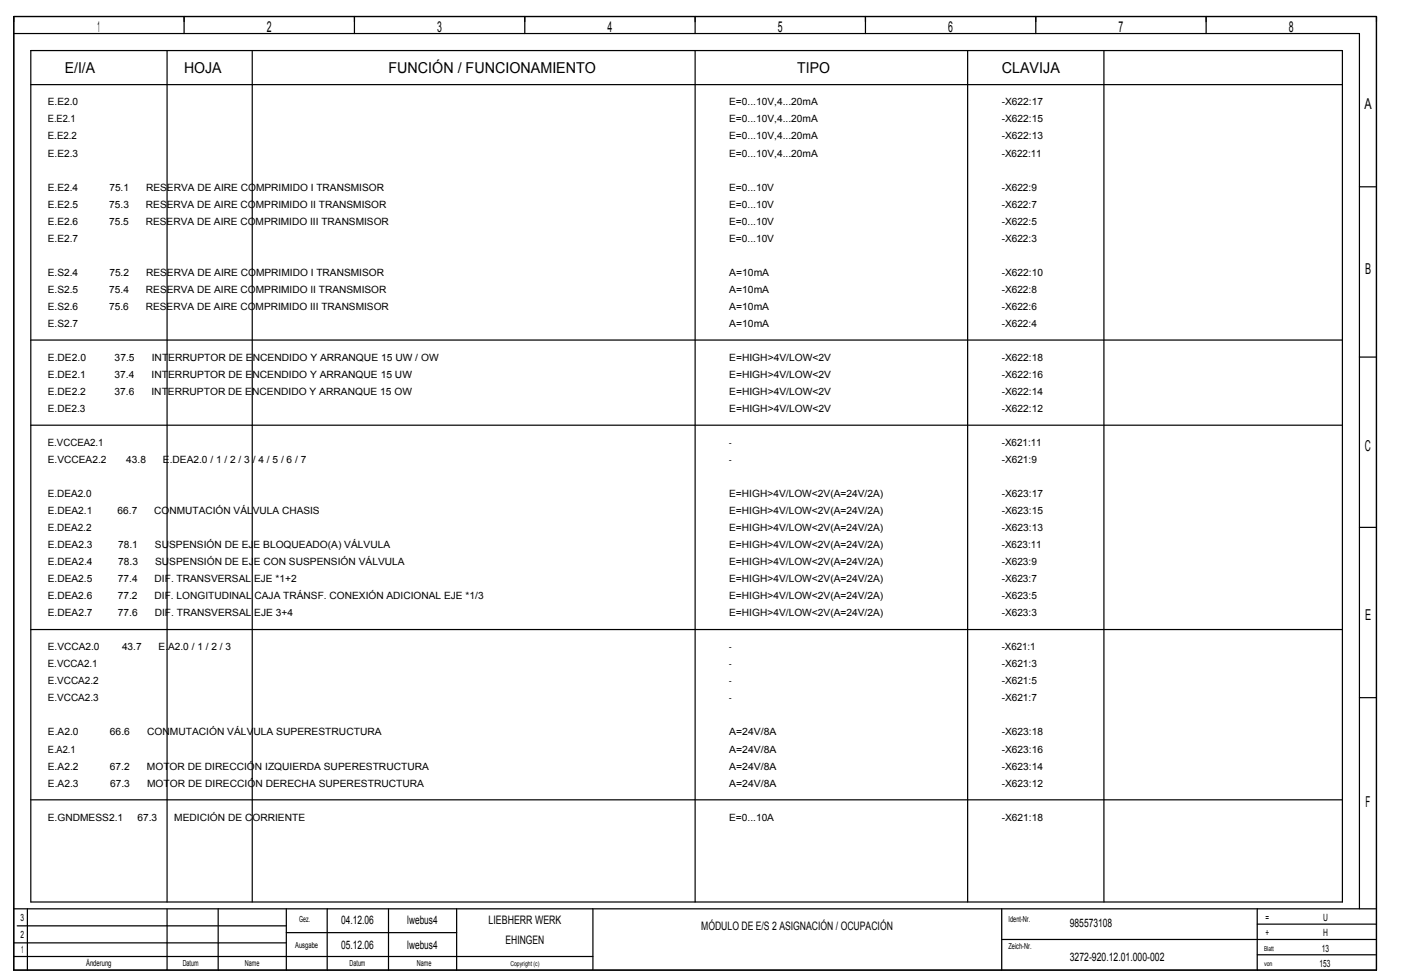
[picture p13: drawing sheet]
<svg xmlns="http://www.w3.org/2000/svg" width="408mm" height="284mm" viewBox="0 0 408 284" stroke-linecap="round" stroke-linejoin="round" font-family="sans-serif">
<defs><g id="words">
<g font-size="4.4">
<text x="28.4" y="9.3">1</text>
<text x="77.5" y="9.3">2</text>
<text x="127.1" y="9.3">3</text>
<text x="176.5" y="9.3">4</text>
<text x="226.1" y="9.3">5</text>
<text x="275.5" y="9.3">6</text>
<text x="325.1" y="9.3">7</text>
<text x="374.6" y="9.3">8</text>
<text x="18.9" y="21.2">E/I/A</text>
<text x="53.5" y="21.2">HOJA</text>
<text x="112.9" y="21.2">FUNCIÓN / FUNCIONAMIENTO</text>
<text x="231.7" y="21.2">TIPO</text>
<text x="291.1" y="21.2">CLAVIJA</text>
<text x="396.5" y="31.6">A</text>
<text x="396.7" y="79.6">B</text>
<text x="396.6" y="131.1">C</text>
<text x="396.7" y="180.1">E</text>
<text x="396.8" y="234.5">F</text>
</g>
<g font-size="3.4">
<text x="99.2" y="268.5">04.12.06</text>
<text x="118.4" y="268.5">lwebus4</text>
<text x="142" y="268.5">LIEBHERR WERK</text>
<text x="310.9" y="269.5">985573108</text>
<text x="99.2" y="275.9">05.12.06</text>
<text x="118.4" y="275.9">lwebus4</text>
<text x="146.9" y="274.4">EHINGEN</text>
<text x="203.8" y="270.4">MÓDULO DE E/S 2 ASIGNACIÓN / OCUPACIÓN</text>
<text x="310.9" y="279.4">3272­920.12.01.000­002</text>
</g>
<g font-size="2.9">
<text x="13.9" y="30.6">E.E2.0</text>
<text x="13.9" y="35.6">E.E2.1</text>
<text x="211.9" y="30.6">E=0...10V,4...20mA</text>
<text x="211.9" y="35.6">E=0...10V,4...20mA</text>
<text x="291.1" y="30.6">­X622:17</text>
<text x="291.1" y="35.6">­X622:15</text>
<text x="13.9" y="40.5">E.E2.2</text>
<text x="211.9" y="40.5">E=0...10V,4...20mA</text>
<text x="291.1" y="40.5">­X622:13</text>
<text x="13.9" y="45.5">E.E2.3</text>
<text x="211.9" y="45.5">E=0...10V,4...20mA</text>
<text x="291.1" y="45.5">­X622:11</text>
<text x="13.9" y="55.4">E.E2.4</text>
<text x="31.8" y="55.4">75.1</text>
<text x="42.4" y="55.4">RESERVA DE AIRE COMPRIMIDO I TRANSMISOR</text>
<text x="211.9" y="55.4">E=0...10V</text>
<text x="291.1" y="55.4">­X622:9</text>
<text x="13.9" y="60.3">E.E2.5</text>
<text x="13.9" y="65.3">E.E2.6</text>
<text x="31.7" y="65.3">75.5</text>
<text x="31.8" y="60.3">75.3</text>
<text x="42.4" y="65.3">RESERVA DE AIRE COMPRIMIDO III TRANSMISOR</text>
<text x="42.4" y="60.3">RESERVA DE AIRE COMPRIMIDO II TRANSMISOR</text>
<text x="211.9" y="60.3">E=0...10V</text>
<text x="211.9" y="65.3">E=0...10V</text>
<text x="291.1" y="60.3">­X622:7</text>
<text x="291.1" y="65.3">­X622:5</text>
<text x="13.9" y="70.2">E.E2.7</text>
<text x="211.9" y="70.2">E=0...10V</text>
<text x="291.1" y="70.2">­X622:3</text>
<text x="13.9" y="80.1">E.S2.4</text>
<text x="31.8" y="80.1">75.2</text>
<text x="42.4" y="80.1">RESERVA DE AIRE COMPRIMIDO I TRANSMISOR</text>
<text x="211.9" y="80.1">A=10mA</text>
<text x="291.1" y="80.1">­X622:10</text>
<text x="13.9" y="85.1">E.S2.5</text>
<text x="31.8" y="85.1">75.4</text>
<text x="42.4" y="85.1">RESERVA DE AIRE COMPRIMIDO II TRANSMISOR</text>
<text x="211.9" y="85.1">A=10mA</text>
<text x="291.1" y="85.1">­X622:8</text>
<text x="13.9" y="90">E.S2.6</text>
<text x="13.9" y="95">E.S2.7</text>
<text x="31.7" y="90">75.6</text>
<text x="42.4" y="90">RESERVA DE AIRE COMPRIMIDO III TRANSMISOR</text>
<text x="211.9" y="90">A=10mA</text>
<text x="211.9" y="95">A=10mA</text>
<text x="291.1" y="90">­X622:6</text>
<text x="291.1" y="95">­X622:4</text>
<text x="13.9" y="104.9">E.DE2.0</text>
<text x="33.3" y="104.9">37.5</text>
<text x="44.1" y="104.9">INTERRUPTOR DE ENCENDIDO Y ARRANQUE 15 UW / OW</text>
<text x="211.9" y="104.9">E=HIGH&gt;4V/LOW&lt;2V</text>
<text x="291.1" y="104.9">­X622:18</text>
<text x="13.9" y="109.8">E.DE2.1</text>
<text x="33.3" y="109.8">37.4</text>
<text x="44.1" y="109.8">INTERRUPTOR DE ENCENDIDO Y ARRANQUE 15 UW</text>
<text x="211.9" y="109.8">E=HIGH&gt;4V/LOW&lt;2V</text>
<text x="291.1" y="109.8">­X622:16</text>
<text x="13.9" y="114.8">E.DE2.2</text>
<text x="13.9" y="119.7">E.DE2.3</text>
<text x="33.3" y="114.8">37.6</text>
<text x="44" y="114.8">INTERRUPTOR DE ENCENDIDO Y ARRANQUE 15 OW</text>
<text x="211.9" y="114.8">E=HIGH&gt;4V/LOW&lt;2V</text>
<text x="211.9" y="119.7">E=HIGH&gt;4V/LOW&lt;2V</text>
<text x="291.1" y="114.8">­X622:14</text>
<text x="291.1" y="119.7">­X622:12</text>
<text x="13.9" y="129.6">E.VCCEA2.1</text>
<text x="211.9" y="129.6">­</text>
<text x="291.1" y="129.6">­X621:11</text>
<text x="13.9" y="134.6">E.VCCEA2.2</text>
<text x="36.7" y="134.6">43.8</text>
<text x="47.4" y="134.6">E.DEA2.0 / 1 / 2 / 3 / 4 / 5 / 6 / 7</text>
<text x="211.9" y="134.6">­</text>
<text x="291.1" y="134.6">­X621:9</text>
<text x="13.9" y="144.5">E.DEA2.0</text>
<text x="13.9" y="149.4">E.DEA2.1</text>
<text x="34.2" y="149.4">66.7</text>
<text x="44.8" y="149.4">CONMUTACIÓN VÁLVULA CHASIS</text>
<text x="211.9" y="144.5">E=HIGH&gt;4V/LOW&lt;2V(A=24V/2A)</text>
<text x="211.9" y="149.4">E=HIGH&gt;4V/LOW&lt;2V(A=24V/2A)</text>
<text x="291.1" y="144.5">­X623:17</text>
<text x="291.1" y="149.4">­X623:15</text>
<text x="13.9" y="154.4">E.DEA2.2</text>
<text x="211.9" y="154.4">E=HIGH&gt;4V/LOW&lt;2V(A=24V/2A)</text>
<text x="291.1" y="154.4">­X623:13</text>
<text x="13.9" y="159.3">E.DEA2.3</text>
<text x="34.3" y="159.3">78.1</text>
<text x="45" y="159.3">SUSPENSIÓN DE EJE BLOQUEADO(A) VÁLVULA</text>
<text x="211.9" y="159.3">E=HIGH&gt;4V/LOW&lt;2V(A=24V/2A)</text>
<text x="291.1" y="159.3">­X623:11</text>
<text x="13.9" y="164.3">E.DEA2.4</text>
<text x="34.4" y="164.3">78.3</text>
<text x="45.1" y="164.3">SUSPENSIÓN DE EJE CON SUSPENSIÓN VÁLVULA</text>
<text x="211.9" y="164.3">E=HIGH&gt;4V/LOW&lt;2V(A=24V/2A)</text>
<text x="291.1" y="164.3">­X623:9</text>
<text x="13.9" y="169.2">E.DEA2.5</text>
<text x="34.3" y="169.2">77.4</text>
<text x="44.9" y="169.2">DIF. TRANSVERSAL EJE *1+2</text>
<text x="211.9" y="169.2">E=HIGH&gt;4V/LOW&lt;2V(A=24V/2A)</text>
<text x="291.1" y="169.2">­X623:7</text>
<text x="13.9" y="174.2">E.DEA2.6</text>
<text x="13.9" y="179.1">E.DEA2.7</text>
<text x="34.2" y="174.2">77.2</text>
<text x="34.3" y="179.1">77.6</text>
<text x="44.9" y="174.2">DIF. LONGITUDINAL CAJA TRÁNSF. CONEXIÓN ADICIONAL EJE *1/3</text>
<text x="45" y="179.1">DIF. TRANSVERSAL EJE 3+4</text>
<text x="211.9" y="174.2">E=HIGH&gt;4V/LOW&lt;2V(A=24V/2A)</text>
<text x="211.9" y="179.1">E=HIGH&gt;4V/LOW&lt;2V(A=24V/2A)</text>
<text x="291.1" y="174.2">­X623:5</text>
<text x="291.1" y="179.1">­X623:3</text>
<text x="13.9" y="189">E.VCCA2.0</text>
<text x="35.5" y="189">43.7</text>
<text x="46.1" y="189">E.A2.0 / 1 / 2 / 3</text>
<text x="211.9" y="189">­</text>
<text x="291.1" y="189">­X621:1</text>
<text x="13.9" y="194">E.VCCA2.1</text>
<text x="211.9" y="194">­</text>
<text x="291.1" y="194">­X621:3</text>
<text x="13.9" y="198.9">E.VCCA2.2</text>
<text x="13.9" y="203.9">E.VCCA2.3</text>
<text x="211.9" y="198.9">­</text>
<text x="211.9" y="203.9">­</text>
<text x="291.1" y="198.9">­X621:5</text>
<text x="291.1" y="203.9">­X621:7</text>
<text x="13.9" y="213.8">E.A2.0</text>
<text x="32" y="213.8">66.6</text>
<text x="42.7" y="213.8">CONMUTACIÓN VÁLVULA SUPERESTRUCTURA</text>
<text x="211.9" y="213.8">A=24V/8A</text>
<text x="291.1" y="213.8">­X623:18</text>
<text x="13.9" y="218.7">E.A2.1</text>
<text x="211.9" y="218.7">A=24V/8A</text>
<text x="291.1" y="218.7">­X623:16</text>
<text x="13.9" y="223.7">E.A2.2</text>
<text x="31.9" y="223.7">67.2</text>
<text x="42.7" y="223.7">MOTOR DE DIRECCIÓN IZQUIERDA SUPERESTRUCTURA</text>
<text x="211.9" y="223.7">A=24V/8A</text>
<text x="291.1" y="223.7">­X623:14</text>
<text x="13.9" y="228.6">E.A2.3</text>
<text x="32" y="228.6">67.3</text>
<text x="42.8" y="228.6">MOTOR DE DIRECCIÓN DERECHA SUPERESTRUCTURA</text>
<text x="211.9" y="228.6">A=24V/8A</text>
<text x="291.1" y="228.6">­X623:12</text>
<text x="13.9" y="238.5">E.GNDMESS2.1</text>
<text x="39.9" y="238.5">67.3</text>
<text x="50.6" y="238.5">MEDICIÓN DE CORRIENTE</text>
<text x="211.9" y="238.5">E=0...10A</text>
<text x="291.1" y="238.5">­X621:18</text>
<text x="5.9" y="267.8">3</text>
<text x="367.8" y="267.8">=</text>
<text x="384.5" y="267.8">U</text>
<text x="6" y="272.7">2</text>
<text x="367.8" y="272.2">+</text>
<text x="384.5" y="272.2">H</text>
<text x="6.2" y="277.2">1</text>
<text x="383.5" y="281.1">153</text>
<text x="384.1" y="276.7">13</text>
</g>
<g font-size="2.4">
<text x="87" y="268">Gez.</text>
<text x="293.1" y="268">Ident­Nr.</text>
<text x="85.8" y="275.5">Ausgabe</text>
<text x="293.1" y="275.9">Zeich­Nr.</text>
<text x="25" y="280.9">Änderung</text>
<text x="53.1" y="280.9">Datum</text>
<text x="71.2" y="280.9">Name</text>
<text x="101.6" y="280.9">Datum</text>
<text x="121.2" y="280.9">Name</text>
</g>
<g font-size="1.9">
<text x="148.3" y="280.8">Copyright (c)</text>
<text x="367.3" y="280.8">von</text>
<text x="367.3" y="276.4">Blatt</text>
</g>
</g></defs>
<g fill="none" stroke="#000" stroke-width=".35">
<path d="M4 4.8h396v277.2h-396zM4 9.7h391.1v254.5M9 14.7h381.1v247.5h-381.1zM48.5 14.7v247.5M53.5 4.8v4.9M73.3 14.7v247.5M103 4.8v4.9M152.5 4.8v4.9M202 4.8v4.9M202 14.7v247.5M251.5 4.8v4.9M281.2 14.7v247.5"/>
<path d="M301 4.8v4.9M320.8 14.7v247.5M350.5 4.8v4.9M9 24.6h381.1M395.1 54.3h4.9M9 98.8h381.1M395.1 103.8h4.9M9 123.6h381.1M395.1 153.3h4.9M9 183h381.1M395.1 202.8h4.9M9 232.5h381.1"/>
<path d="M4 278h168.3M4 274.1h79.2M4 264.2h396M5 269.1h78.2M8 264.2v17.8M48.5 264.2v17.8M63.4 264.2v17.8M83.2 264.2v17.8M83.2 271.1h49.5M95.1 264.2v17.8M112.9 264.2v17.8M132.7 264.2v17.8"/>
<path d="M172.3 264.2v17.8M291.1 264.2v17.8M291.1 273.1h108.9M365.4 264.2v17.8M365.4 277.5h34.6M365.4 268.6h34.6"/>
</g>
<use href="#words"/>
</svg>
